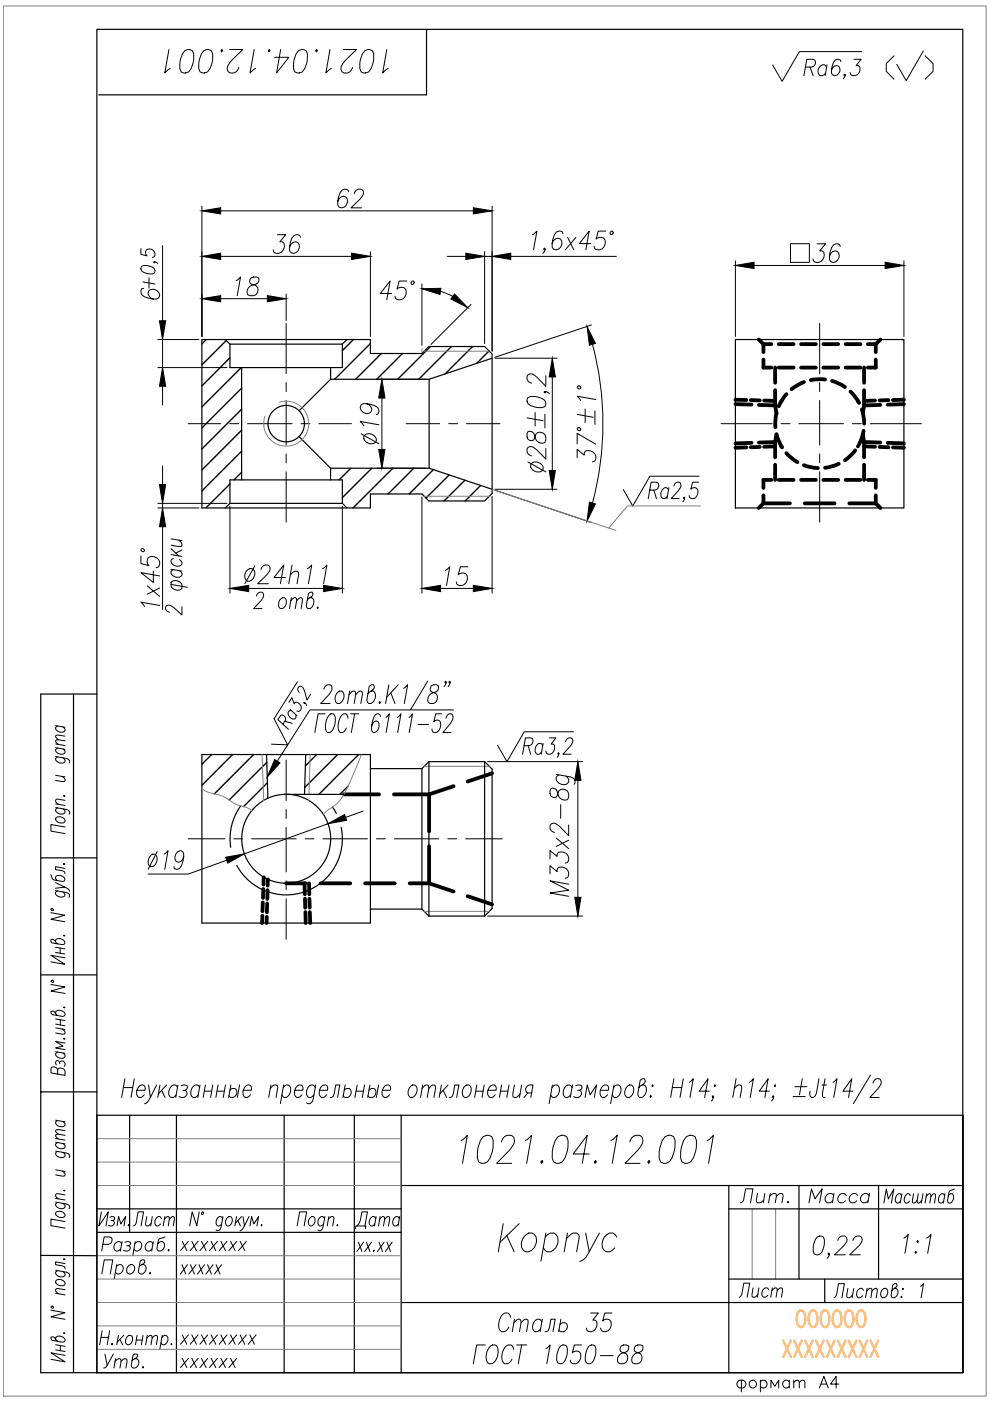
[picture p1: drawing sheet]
<svg xmlns="http://www.w3.org/2000/svg" width="210mm" height="297mm" viewBox="0 0 210 297" stroke-linecap="round" stroke-linejoin="round" font-family="sans-serif">
<defs><g id="words">
<text font-size="12.3" x="104.4" y="268.5">Корпус</text>
<text font-size="10.1" x="96.7" y="248">1021.04.12.001</text>
<g font-size="8.8">
<text x="33.9" y="16.6">1021.04.12.001</text>
<text x="186.6" y="18">( )</text>
</g>
<g font-size="7.5">
<text x="104.4" y="283.6">Сталь 35</text>
<text x="99.1" y="290.3">ГОСТ 1050-88</text>
</g>
<g font-size="7.1">
<text x="52.6" y="130.2">2 отв.</text>
<text x="74.1" y="261.8">Дата</text>
</g>
<text font-size="7.1" fill="#ffbf7f" x="167.6" y="282.6">OOOOOO</text>
<g font-size="6.6">
<text x="186.3" y="256.5">Масштаб</text>
<text x="20.8" y="291.4">Утв.</text>
<text x="154.9" y="296.3">формат А4</text>
</g>
<g font-size="6.2">
<text x="155.9" y="256.1">Лит.</text>
<text x="170.4" y="256.1">Масса</text>
<text x="27.2" y="261.1">Лист</text>
<text x="155.6" y="276.2">Лист</text>
<text x="175.7" y="276.2">Листов: 1</text>
</g>
<text font-size="5.3" x="74.4" y="266.7">xx.xx</text>
<g font-size="4.9">
<text x="37" y="266.3">xxxxxxx</text>
<text x="37" y="271.3">xxxxx</text>
<text x="37" y="286.1">xxxxxxxx</text>
<text x="37" y="291">xxxxxx</text>
</g>
</g></defs>
<!-- layer: Hatch -->
<g fill="none" stroke="#000" stroke-width=".3">
<path d="M43.7 72l-.9 .9M48 72.2l-5.2 5.2M48.8 75.9l-6 5.9M51.1 77.9l-8.3 8.4M74.9 72l-2.3 2.3M78.5 72.8l-7.5 7.6M80.9 75l-5.5 5.4M85.3 75l-5.4 5.4M91.3 73.5l-7 6.9M95.7 73.5l-6.9 6.9M100.2 73.5l-5.8 5.8M103.7 74.4l-2.6 2.6"/>
<path d="M51.2 82.3l-8.4 8.4M51.2 86.8l-8.4 8.4M51.2 91.2l-8.4 8.5M51.2 95.7l-8.4 8.4M74.4 99.3l-2.5 2.4M78.8 99.3l-6.2 6.2M83.3 99.3l-8.4 8.4M87.7 99.3l-5.4 5.4M91.9 99.6l-5.2 5.1M48.8 102.6l-5.1 5.1M51.2 100.1l-1.6 1.6M95.2 100.7l-4.9 4.9"/>
<path d="M98.6 101.8l-4.4 4.4M101.9 102.9l-3.3 3.3M44.9 160l-2.1 2M49.3 160l-6.5 6.5M53.8 160l-8.3 8.3M67.1 160l-2.3 2.4M71.6 160l-7 7M76 160l-8.4 8.4M56.6 161.6l-8 8M56.7 166l-5 5M73.8 166.7l-1.7 1.7"/>
</g>
<!-- layer: 0 -->
<g fill="none" stroke="#000" stroke-width=".25">
<path d="M20.5 6.2h183.6v284.8h-183.6zM90.4 6.2v13.9h-69.4M42.8 72h35.7v3h11l1.4-1.5h11.9l1.5 1.6v29.5l-1.5 1.6h-11.9l-1.4-1.5h-11v3h-35.7zM47.8 72l1 1M48.8 73v4.9h23.8v-4.9M51.2 77.9v23.8M70.1 77.9v2.5M73.6 72l-1 1h-23.8M104.3 75.9l-13.3 4.5v18.9l13.3 4.4M155.9 72h35.8v35.7h-35.8zM63.4 92.6l6.7 6.7M70.1 80.4h20.9"/>
<path d="M70.1 99.3h20.9M70.1 99.3v2.4M70.1 80.4l-6.7 6.7M48.8 106.7l-1 1M48.8 106.7v-5h23.8v5M48.8 106.7h23.8M72.6 106.7l1 1M15.6 147.2v143.8M20.5 147.2h-11.9v143.8h195.5M42.8 160h35.7v35.7h-35.7zM56.5 160l.3 9.2M64.8 160l-.2 8.4"/>
<path d="M51.1 170.8a11.9 11.9 0 0 0-2.2 8.8M60.7 168.4h12.2M70.5 171.1l.8 1.3M72.3 175.4a11.9 11.9 0 0 1-7.5 13.6 11.9 11.9 0 0 1-14.6-5.5M78.5 163h11M89.5 163v29.7M90.9 161.5h11.9l1.5 1.6v29.5l-1.5 1.6M90.9 161.5l-1.4 1.5M90.9 161.5v32.7M102.8 161.5v32.7M8.6 181.9h11.9M78.5 192.7h11"/>
<path d="M89.5 192.7l1.4 1.5M90.9 194.2h11.9M8.6 206.7h11.9M8.6 231.5h.1M8.6 231.5h11.9M27.5 236.5v24.8M37.4 236.5v54.5M60.2 236.5v54.5M75.1 236.5v54.5M85.1 236.5v54.5M204.1 236.5h-183.6v54.5M20.5 256.3h64.6"/>
<path d="M85.1 251.4h119M154.5 251.4v39.6M154.5 256.3h49.6M169.4 251.4v19.8M186.3 251.4v19.8M8.6 266.2h11.9M20.5 261.3h64.6M85.1 276.2h119M154.5 271.2h49.6M204.1 291v-54.5v54.5"/>
<circle cx="60.7" cy="89.8" r="3.9"/>
<circle cx="60.7" cy="177.8" r="9.4"/>
</g>
<!-- layer: Ax -->
<g fill="none" stroke="#000" stroke-width=".21">
<path d="M60.7 68.6v10.6M173.8 68.6v10.6M39.9 89.8h6.9M48.7 89.8h1.9M52.5 89.8h9.4M60.7 81.1v1.9M60.7 84.9v9.5M60.7 96.2v1.9M63.8 89.8h1.9M67.6 89.8h6.9M86.1 89.8h7.1M95.1 89.8h1.9"/>
<path d="M98.9 89.8h7.1M152.9 89.8h10.8M165.6 89.8h1.9M169.4 89.8h9.4M173.8 81.1v1.9M173.8 84.9v9.5M173.8 96.2v1.9M180.7 89.8h1.9M184.5 89.8h10.9M60.7 100v10.7M173.8 100v10.7M39.9 177.8h7.8"/>
<path d="M49.6 177.8h1.9M53.3 177.8h9.5M60.7 161.1v8.6M60.7 171.6v1.9M60.7 175.4v9.5M64.7 177.8h1.9M68.5 177.8h9.4M79.8 177.8h1.9M83.6 177.8h9.5M94.9 177.8h1.9M98.7 177.8h7.8M60.7 186.8v1.8"/>
<path d="M60.7 190.5v8.6"/>
</g>
<!-- layer: Slim -->
<g fill="none" stroke="#808080" stroke-width=".21">
<path d="M.7 1.3h208.4v294.7h-208.4zM89.5 73.9v.7M89.9 74.5h13.8M59.3 85.3a4.8 4.8 0 0 1 6.1 4.1 4.8 4.8 0 0 1-5.3 5.2 4.8 4.8 0 0 1-3.9-6.3M89.9 105.2h13.8M104.3 103.7l26.3 8.8M148.5 107.3h-15.5l-3.9 4.7M55.6 160l.3 9.7M65.8 160l-.3 8.4M76.6 160l-2.2 5.3a12.6 12.6 0 0 1-3.2 5.3l-2.7 2M42.8 167.2l1.2 .7a11.4 11.4 0 0 1 5.7 2.4l.3 .2a7.3 7.3 0 0 1 3.3 1.4M55.9 169.7h.1"/>
<path d="M65.5 169.7h.1M89.9 162.5h13.8M89.9 193.2h13.8M20.5 246.4h64.6M20.5 241.4h64.6M20.5 251.4h64.6M159.5 256.3v14.9M164.5 256.3v14.9M20.5 271.2h64.6M20.5 266.2h64.6M20.5 276.2h64.6M20.5 286.1h64.6"/>
<path d="M20.5 281.1h64.6"/>
</g>
<!-- layer: Dim -->
<g fill="none" stroke="#000" stroke-width=".21">
<path d="M29.9 52.7v1.2l1.3 .4a.83 .83 0 0 1-.2-1.1 .83 .83 0 0 1 1-.4 .99 .99 0 0 1 .6 1.7l-.3 .1M30 56.5a2.67 2.67 0 0 1 2.7 .4l.2 .4-.2 .6a2.77 2.77 0 0 1-2.7-.5l-.1-.4zM30.3 59.8l2.6 .4M31.6 58.9v2.2M32.7 55.5l.2 .1-.2 .1-.1-.1a.66 .66 0 0 1 .8 .3M34.5 52.1v15.9M42.8 43.7v27.7M46.8 54.4h27.8M46.8 44.7h53.6M50.1 59.5l.9-.8-.7 4M53.2 58.9a.79 .79 0 0 0 .1 1.3 1.27 1.27 0 0 1 1.3 .8 1.27 1.27 0 0 1-.4 1.5 1.35 1.35 0 0 1-1.7-.2 1.45 1.45 0 0 1 1.1-1.9l.7-.2a.96 .96 0 0 0 .5-1.3l-.4-.2zM58.8 49.8h1.8l-1.3 1.5h.5l.3 .2a1.5 1.5 0 0 1-.2 1.7 1.5 1.5 0 0 1-1.8 .3l-.2-.5"/>
<path d="M63.7 50.3l-.1-.3-.5-.2-.8 .2a4.6 4.6 0 0 0-.9 3.1l.3 .4a1.25 1.25 0 0 0 1.6-.6 1.25 1.25 0 0 0-.6-1.6 1.37 1.37 0 0 0-1.3 1.1M73.9 40.7l-.1-.4-.5-.2-.8 .2a4.3 4.3 0 0 0-.9 3.2l.3 .4a1.26 1.26 0 0 0 1.6-.6 1.26 1.26 0 0 0-.6-1.7 1.37 1.37 0 0 0-1.3 1.2M75.1 41.1a1.08 1.08 0 0 1 .8-.9 1.08 1.08 0 0 1 1.1 .3 1.51 1.51 0 0 1-.6 1.7l-2 1.9h2.3M78.5 53.4v18M86.2 59.6h-1.6l-.4 1.7a1.1 1.1 0 0 1 1.4-.3 1.1 1.1 0 0 1 .5 1.4 1.3 1.3 0 0 1-.9 1.1 1.3 1.3 0 0 1-1.4-.3l-.1-.4M94.8 54.4h4M102.8 53.4v19.5M102.8 54.4h1.5M104.3 43.7v30.7M108.3 54.4h22.4M112.9 49.8l.9-.8-.7 4M115.6 52.8l-.2 .2-.1-.2 .2-.2a.86 .86 0 0 1-.4 1.1"/>
<path d="M119.3 49.6v-.4l-.5-.2-.8 .2a4.6 4.6 0 0 0-.9 3.2l.2 .4a1.26 1.26 0 0 0 1.7-.6 1.26 1.26 0 0 0-.6-1.7 1.37 1.37 0 0 0-1.3 1.1M120.3 50.3l1.4 2.7M122.1 50.3l-2.2 2.7M125.3 51.6h-2.5l2.1-2.6-.7 4M128.4 49h-1.6l-.4 1.7a1.11 1.11 0 0 1 1.4-.3 1.11 1.11 0 0 1 .5 1.4 1.32 1.32 0 0 1-2.2 .8l-.2-.4M155.9 55.3v16.1M159.9 56.3h27.8M167.6 51.7h4v3.9h-4zM173.3 51.7h1.7l-1.2 1.5h.5l.3 .2a1.44 1.44 0 0 1-.3 1.8 1.44 1.44 0 0 1-1.8 .1l-.1-.4M178.1 52.3l-.1-.4-.7-.2a2.54 2.54 0 0 0-1.4 2.6v.8l.2 .4a1.25 1.25 0 0 0 1.7-.7 1.25 1.25 0 0 0-.6-1.6 1.34 1.34 0 0 0-1.3 1.1M191.7 55.3v16.1M30.4 61.1l-.3 .1-.2 .5 .2 .8a4.7 4.7 0 0 0 3.2 .9l.4-.3a1.32 1.32 0 0 0-.5-1.5 1.32 1.32 0 0 0-1.6 0 1.15 1.15 0 0 0 .9 1.8"/>
<path d="M33.5 72h8.7M33.5 77.9h14.6M34.5 72v5.9M46.8 63.3h9.9M60.7 62.3v5.6M83 62.2h-2.4l2.1-2.6-.7 4M89.5 60.2v13M93.4 61.8l2.6 1M99.9 64.5l-8.5 8.5M105 75.9h13.1M115.7 79.7v2.2l-1.9-1.9a1.4 1.4 0 0 0-1.9-.5l-.2 .3a1.18 1.18 0 0 0 1 1.4M117.1 79.9v19.9"/>
<path d="M125.4 68.9l-20.5 6.9M125.6 73a65 65 0 0 1 0 33.6M34.5 81.9v4M34.5 98.8v3.9M76.6 92l3.7 2.1M77.3 92.3a1.54 1.54 0 0 1 1.6-.2 1.54 1.54 0 0 1 .9 1.4 1.47 1.47 0 0 1-1.7 .5 1.47 1.47 0 0 1-1-1.5zM77.7 85.6a1.22 1.22 0 0 1 .9 1.8 1.32 1.32 0 0 1-1.6 0 1.32 1.32 0 0 1-.4-1.5 3.2 3.2 0 0 1 3 .2l.5 .4 .2 .5-.2 .8-.3 .1M80 80.4h10.4M80 99.3h10.4M80.3 90.1l-3.9-.7 .7 .9M81 84.4v10.9M111.7 88.6l3.5 .6"/>
<path d="M111.9 91.5a1.19 1.19 0 0 0 .8 1.9l.4-.1 .2-.3a1.25 1.25 0 0 1 1.7-1.3 1.31 1.31 0 0 1 .3 2.2 1.42 1.42 0 0 1-1.8-1.1l-.2-.7a.99 .99 0 0 0-1.4-.6zM111.9 84.3a3.6 3.6 0 0 1 3.6 .6l.2 .5-.2 .8a3.6 3.6 0 0 1-3.6-.6l-.2-.5zM111.9 98l3.8 2.1M112.7 98.3a1.54 1.54 0 0 1 1.6-.2 1.54 1.54 0 0 1 .9 1.4 1.48 1.48 0 0 1-1.7 .5 1.48 1.48 0 0 1-1-1.5zM113.5 87.5v2.8M115.5 83l.2 .2-.2 .1-.2-.2a.88 .88 0 0 1 1.2 .4M115.5 87.8v2.9M115.7 95.1v2.2l-1.9-1.9a1.43 1.43 0 0 0-1.9-.5l-.2 .3a1.18 1.18 0 0 0 1 1.4M122.4 97v-1.7l1.5 1.2v-.5l.2-.3a1.5 1.5 0 0 1 1.7 .2 1.5 1.5 0 0 1 .3 1.8l-.5 .2M122.4 94.1v-2.2l3.9 2.3M122.4 87.9l3.4 .6M124.1 86.7v2.9"/>
<path d="M126.1 87.1v2.9M126.3 84.7l-3.9-.7 .7 .9M29.9 117.9v1.6l1.7 .4a1.1 1.1 0 0 1-.3-1.4 1.1 1.1 0 0 1 1.4-.5 1.3 1.3 0 0 1 1.1 .9 1.3 1.3 0 0 1-.3 1.4l-.4 .1M33.5 106.7h14.6M33.5 107.7h8.7M34.5 106.7v1M34.5 111.7v17.5M48.8 107.3v18.5M54 120l-2.1 3.8M61.9 119.8l-.7 4M72.6 107.3v18.5M89.5 105.3v20.5"/>
<path d="M104.3 105.2v20.6M104.9 103.9l20.5 6.9M105 103.7h13.1M31.2 124.2l2.7 2.2M32.5 121.1v2.4l-2.6-2.1 4 .7M33.9 128.4l-4-.7 .7 .9M33.9 124.7l-2.7 1.3M52.2 121.1a.98 .98 0 0 1 .9-.5 .98 .98 0 0 1 .9 .5 1.58 1.58 0 0 1-1.5 2.1 1.34 1.34 0 0 1-.3-2.1zM52.7 124.8h15.9M55.3 120.8a1.06 1.06 0 0 1 .8-1 1.06 1.06 0 0 1 1.1 .4 1.53 1.53 0 0 1-.6 1.7l-2 1.9h2.3M60.5 122.4h-2.4l2.1-2.6-.8 4M61.6 121.9l.9-.8h.5l.3 .2v.6l-.3 1.9"/>
<path d="M65.2 120.6l.9-.8-.7 4M68.4 120.6l.9-.8-.7 4M93.4 124.8h7M94.4 120.9l1-.7-.7 3.9M99.2 120.2h-1.6l-.4 1.7a1.1 1.1 0 0 1 1.4-.3 1.1 1.1 0 0 1 .4 1.4 1.3 1.3 0 0 1-.8 1.1 1.3 1.3 0 0 1-1.4-.3l-.1-.4M68.7 146.1v-.2a.97 .97 0 0 1 1.5-.5 1.08 1.08 0 0 1-.1 1.3l-2.1 2.5h2M68.9 151.3h-1.5l-.7 4M69.9 151.5l.3-.2h.4a2.79 2.79 0 0 1-.1 3.4l-.6 .6h-.4a2.79 2.79 0 0 1 .1-3.4zM71.7 146.7l.7-.2a1.53 1.53 0 0 1 .5 1.6 1.53 1.53 0 0 1-1.3 1.1 1.59 1.59 0 0 1 .1-2.5zM73.8 152.3l-.2-.8-.3-.2a1.63 1.63 0 0 0-1.5 1.6 2.36 2.36 0 0 0 .4 2.4 1.18 1.18 0 0 0 1.2-.9M74 147.3l.9-.8 .5 .2v.6l-.3 1.9M74.1 146.5l-.4 2.7"/>
<path d="M74.3 151.3h1.8M75.2 151.3l-.7 4M75.4 147.3l.9-.8 .5 .2v.6l-.3 1.9M78.7 146.5h.4a1.53 1.53 0 0 1 .4 1.6 1.53 1.53 0 0 1-1.3 1.1l-.2-.2-.2-.6 .5-2.8 .5-.4h.4l.1 .2a1.15 1.15 0 0 1-.9 1.3l-.4 .4M80.5 148.8l.2 .2-.2 .2-.1-.2zM80.6 151.9v-.4l-.4-.2-.6 .2a4.7 4.7 0 0 0-.7 3.6l.4 .2a1.51 1.51 0 0 0 .9-2.3l-.4-.1a1.13 1.13 0 0 0-1 1.1M81.8 152.1l.8-.8-.7 4M82.5 145.2l-.7 4M82.9 146.9l.8 2.3M84.3 152.1l.7-.8-.7 4M84.4 145.2l-2.4 2.6M85.6 145.9l.8-.7-.7 4"/>
<path d="M86.7 152.1l.8-.8-.7 4M88.7 153.6h2.2M90.7 144.4l-3.7 6.1M91.5 145.4a.86 .86 0 0 0 .1 1.3 1.2 1.2 0 0 1 1.1 1.6 1.2 1.2 0 0 1-2 .5 1.67 1.67 0 0 1 1.7-2.1 1.02 1.02 0 0 0 .5-1.3l-.4-.2zM93.6 151.3h-1.2l-.4 1.7a.8 .8 0 0 1 .8-.3 .8 .8 0 0 1 .6 .5 1.59 1.59 0 0 1-1.3 2.1l-.4-.2-.1-.5M94.6 152.3v-.2a.83 .83 0 0 1 1.3-.6 1.54 1.54 0 0 1-.4 1.9l-1.6 1.9h1.7M94.6 144.6l-.2 .2-.1-.2 .2-.2a.95 .95 0 0 1-.3 1.2M95.4 144.6l-.1 .2-.1-.2 .1-.2a.95 .95 0 0 1-.3 1.2M96.2 150.5h-30.5l-6.9 10.9M69.5 174.6l-17.7 6.4M77 172l-3.7 1.3M103.4 161.5h20.1"/>
<path d="M116.8 167.2a1.2 1.2 0 0 0 .7 1.9l.4-.1 .2-.3a1.26 1.26 0 0 1 .8-1.3 1.26 1.26 0 0 1 1.5 .4 1.32 1.32 0 0 1-.2 1.8 1.49 1.49 0 0 1-1.9-1.2l-.2-.7a.98 .98 0 0 0-1.3-.5zM117.9 164.2l3.1 .5a1.1 1.1 0 0 1 .9 1.3l-.2 .3M117.9 177.7l2.7 2.2M118.5 164.3a.83 .83 0 0 0-.4 1.4 1.48 1.48 0 0 0 2.5 .1v-.5l-.6-.8M118.9 170.6v2.9M120.6 174.9v2.3l-1.9-2a1.38 1.38 0 0 0-1.9-.4l-.2 .2a1.18 1.18 0 0 0 .9 1.5M120.6 178.1l-2.7 1.4M122.5 165.4v24.8M32.1 181.3l.3-.2h.4a1.54 1.54 0 0 1 .4 1.6 1.54 1.54 0 0 1-1.3 1 1.59 1.59 0 0 1 .2-2.4zM33.3 180.6l-1.9 3.7M34.8 181.1l.8-.7-.7 3.9M39 181.7a1.09 1.09 0 0 1-1.6 .9 1.45 1.45 0 0 1 .9-2.2l.4 .2a3.5 3.5 0 0 1-.6 3.5l-.8 .2-.4-.2v-.4"/>
<path d="M48.1 182.4l-8.2 2.9h-8.5M103.4 194.2h20.1M116.6 185.3v-1.7l1.5 1.2v-.5l.2-.3a1.45 1.45 0 0 1 1.8 .3 1.45 1.45 0 0 1 .1 1.8l-.4 .1M116.6 182.1v-1.8l1.5 1.3v-.5l.2-.3a1.44 1.44 0 0 1 1.8 .3 1.44 1.44 0 0 1 .1 1.8l-.4 .1M120.6 187.5l-4-.7 4 1.9-4 .6 4 .7"/>
<circle cx="87.4" cy="60" r=".35"/>
<circle cx="129.7" cy="49.4" r=".35"/>
<circle cx="122.8" cy="91" r=".35"/>
<circle cx="122.8" cy="82.2" r=".35"/>
<circle cx="30.3" cy="116.7" r=".35"/>
</g>
<g fill="#000" stroke="#000" stroke-width=".21">
<path d="M42.8 44.7l4-.7v1.4zM42.8 54.4l4-.7v1.3zM74.6 53.7l3.9 .7-3.9 .6zM98.8 53.7l4 .7-4 .6zM100.4 44l3.9 .7-3.9 .7zM104.3 54.4l4-.7v1.3zM155.9 56.3l4-.7v1.3zM187.7 55.6l4 .7-4 .6zM33.8 68h1.3l-.6 4zM42.8 63.3l4-.6v1.3zM56.7 62.7l4 .6-4 .7zM89.5 61.2l4-.1-.2 1.3z"/>
<path d="M96.4 62.3l2.8 2.9-3.6-1.8zM117.1 75.9l.7 4h-1.4zM124.5 69.2l1.7 3.6-1.2 .4zM34.5 77.9l.6 4h-1.3zM81 80.4l.6 4h-1.3zM80.3 95.3h1.3l-.6 4zM116.4 99.8h1.4l-.7 3.9zM33.8 102.7h1.3l-.6 4zM34.5 107.7l.6 4h-1.3zM125 106.5l1.2 .3-1.7 3.7zM48.8 124.8l3.9-.7v1.3zM68.6 124.1l4 .7-4 .6z"/>
<path d="M89.5 124.8l3.9-.7v1.3zM100.4 124.1l3.9 .7-3.9 .6zM58.2 161l1.2 .8-2.7 2.9zM69.5 174.6l3.6-1.9 .4 1.2zM122.5 161.5l.7 3.9h-1.3zM47.8 181.8l4-.8-3.5 2zM121.9 190.2h1.3l-.7 4z"/>
</g>
<!-- layer: Text -->
<g fill="none" stroke="#000" stroke-width=".21">
<path d="M170.8 14.2h1.2a.85 .85 0 0 0 .9-.7 .85 .85 0 0 0-.6-.9h-1.2l-.7 3.4M171.8 14.2l.6 1.8M175.3 14.2a.82 .82 0 0 0-.8-.5 .82 .82 0 0 0-.8 .5 1.02 1.02 0 0 0-.3 1.2 1.02 1.02 0 0 0 1 .6l.6-.4M175.4 13.7l-.5 2.3M178.3 13.1l-.1-.4-.4-.1-.7 .1a4.1 4.1 0 0 0-.8 2.9l.2 .3a1.15 1.15 0 0 0 1.4-.4 1.15 1.15 0 0 0-.1-1.4 1.02 1.02 0 0 0-1.5 .8M179.2 15.9l-.2 .1-.1-.1 .2-.2a.72 .72 0 0 1-.3 1M181 12.6h1.6l-1.1 1.3 .7 .2a1.26 1.26 0 0 1-.2 1.6 1.26 1.26 0 0 1-1.7 0v-.3M182.7 10.9h-13.2l-3.7 6.4-2-3.5M36.3 117.6l2.3 .4M36.3 116.3l1.6 1.6M36.3 114.2l2.3 .4M36.8 118.4l-.5 .4a1.33 1.33 0 0 0 .9 1.2 1.33 1.33 0 0 0 1.4-.4v-.4l-.5-.6"/>
<path d="M37.9 114.5l.7 .8-.2 .5-2.1-.2M38.6 116.6l-1.4 .7M137.8 103.9h1.1a.89 .89 0 0 0 .7-.7 .89 .89 0 0 0-.4-1h-1.1l-.7 3.5M138.6 103.9l.6 1.8M141.7 103.9l-.4-.5a1.34 1.34 0 0 0-1.1 .9 1.34 1.34 0 0 0 .4 1.4l.6-.1 .3-.4M141.8 103.4l-.4 2.3M142.9 103.1v-.2a.86 .86 0 0 1 1.3-.5 1.25 1.25 0 0 1-.4 1.7l-1.5 1.6h1.7M145.2 105.6l-.2 .1-.1-.1 .2-.2a.88 .88 0 0 1-.3 1M148.1 102.2h-1.2l-.4 1.5a.84 .84 0 0 1 1.4 .2 1.27 1.27 0 0 1-.2 1.4 1.27 1.27 0 0 1-1.4 .3l-.2-.5M148.2 101h-10.4l-3.6 6.3-2-3.5M36.3 123.9l3.4 .6M36.3 120.7l2.3 .4"/>
<path d="M36.4 123.3a1.31 1.31 0 0 1 1.6 0 1.31 1.31 0 0 1 .4 1.6 1.31 1.31 0 0 1-1.6 0 1.31 1.31 0 0 1-.4-1.6zM36.8 120.8l-.5 .4a1.33 1.33 0 0 0 .9 1.1 1.33 1.33 0 0 0 1.4-.3v-.4l-.5-.6M38.6 128.7v1.7l-1.7-1.5a1.4 1.4 0 0 0-1.6-.5l-.2 .3a.93 .93 0 0 0 .8 1.1M11.8 158.5l2 .4M11.8 157.7l2 .4M11.8 153.9l2 .3M12.2 158.6l-.4 .3a1.18 1.18 0 0 0 2 .7v-.3l-.4-.5M12.2 153.9l-.4 .4a1.18 1.18 0 0 0 2 .6v-.3l-.4-.5M13.8 157.1l-1.9-.2-.1 .3 .6 .6M13.8 156.1l-1.9-.2-.1 .3 .6 .6M60 153.5l.5-.8a.76 .76 0 0 0-.2-.8 .76 .76 0 0 0-.9-.1l-.5 .8 2.3 2M60.4 152.9l1.5 .5"/>
<path d="M61.3 148.9l.6-1 .5 1.3 .2-.3a1.05 1.05 0 0 1 1.1 .7 1.05 1.05 0 0 1-.3 1.2l-.4-.1M61.5 150.4l1.5 1.3M61.8 150.7h-.5a1.15 1.15 0 0 0 .1 1.3 1.15 1.15 0 0 0 1.2 .4l.1-.3v-.7M63.1 144.6l-5 7.8 2.9 5.5-3.4-.1M63.4 146.8a.66 .66 0 0 1-.2-.9 .66 .66 0 0 1 .8-.3l.6 1 .5 1.8 .8-1.2M64.6 148.9v.2h-.1l-.1-.2a.66 .66 0 0 1 .6 .7M111.1 158.1h1.1a.88 .88 0 0 0 .8-.7 .88 .88 0 0 0-.5-1h-1.1l-.6 3.5M112 158.1l.5 1.8M115.1 158.1l-.4-.5a1.33 1.33 0 0 0-1.2 .9 1.33 1.33 0 0 0 .4 1.4h.4l.5-.5M115.2 157.6l-.4 2.3M116.5 156.4h1.3l-.9 1.4h.3a1.23 1.23 0 0 1 .2 1.5 1.23 1.23 0 0 1-1.5 .4l-.2-.4M118.5 159.7l-.2 .2v-.2l.1-.1a.81 .81 0 0 1-.3 1"/>
<path d="M119.9 157.3l.1-.2a.86 .86 0 0 1 1.3-.5 .89 .89 0 0 1-.1 1.2l-1.9 2.1h1.8M121.6 155.2h-10.4l-3.7 6.3-2-3.5M11.8 171.2l2.7 .6a.5 .5 0 0 1 .1 .8M11.8 160.4l2.7 .6a.5 .5 0 0 1 .1 .8M11.8 170.4l2 .4M11.8 164.4l2 .3M11.9 173.3a1.22 1.22 0 0 1 1.9 .9 1.18 1.18 0 0 1-2-.7zM12.2 171.3l-.4 .3a1.18 1.18 0 0 0 2 .7v-.3l-.4-.5M12.2 160.5l-.4 .3a1.18 1.18 0 0 0 2 .7v-.3l-.4-.5M13.2 164.6l.6 .6-.2 .5-1.8-.2M13.5 168.7l.3 .1zM13.8 175.3l-3-.5v1.4l3 .5"/>
<path d="M13.8 169.7l-1.9-.2-.1 .4 .6 .6M10.8 193.5l2.9 .5-2.9 .9 2.9 .5M10.8 185.5a1.33 1.33 0 0 0 .7 1.1l1.7 .3 .4-.1 .1-.2a1.17 1.17 0 0 0-1.9-.7v.3l.4 .5M10.9 192.7h.4v.3h-.4zM11.8 199.6v-.3a1.17 1.17 0 0 1 1.9 .7l-.1 .2-.4 .1-2.1-.4-.3-.3 .1-.4a.84 .84 0 0 1 1 .7l.3 .2M11.8 188.8l2.7 .6a.52 .52 0 0 1 .1 .8M11.8 187.1l1.9 1-1.9 .2M12.2 188.9a.5 .5 0 0 0-.4 .3 .5 .5 0 0 0 .1 .5 1.26 1.26 0 0 0 1.8 .2v-.3l-.4-.5M13.5 198.4l.1-.1 .1 .1zM13.5 183.2l.1-.1 .1 .1zM13.7 188.1a1.13 1.13 0 0 1 1 .9M13.7 184.1l-1.9-.3v.6l1.8 .4 .1 .4"/>
<path d="M10.8 208.7l3 .6-3 .8 3 .5M10.9 207.9h.4v.3h-.4zM11.8 200.8l1.9 .4M11.8 201.9l1.9 .4M11.8 214.9v-.4a1.18 1.18 0 0 1 2 .7l-.6 .3-2.1-.4-.3-.3v-.3l.2-.1a.88 .88 0 0 1 .9 .7l.3 .2M11.8 217.9l2 .4M11.8 216l2 .4M11.8 217.1l2 .4M12.7 201v1.1M12.8 216.2v1.1M13.2 218.2l.6 .6-.2 .4-1.8-.2M13.5 213.6h.3l-.2 .1z"/>
<path d="M13.7 203.1l-2.9-.6 2.9 1.9-2.9-.5M11.8 237.5l2 .3M11.8 223l2 .3M12.2 237.6l-.4 .3a1.18 1.18 0 0 0 2 .6v-.2l-.4-.5M12.2 226.8a.78 .78 0 0 0-.6-.6 .78 .78 0 0 0-.8 .4v.9l3 .5v-.9a.87 .87 0 0 0-.7-.6 .87 .87 0 0 0-.9 .3v.9M12.2 223.1l-.4 .3a1.18 1.18 0 0 0 2 .6v-.3l-.4-.4M12.6 225.2a.61 .61 0 0 1 .7-.3 .61 .61 0 0 1 .5 .5l-.2 .7M12.6 225.5l-.1-.5-.6-.1-.1 .3 .1 .6M13.5 220.2l.3 .1h-.2zM13.8 239.7l-1.9-.2-.1 .4 .6 .6M13.8 221.1l-2-.3 1.6 1-1.6 .4 2 .3M26.1 230.6h2"/>
<path d="M26.5 228.7l-.7 4M28.5 228.7l-.7 4M29 231.2h1.7a.74 .74 0 0 0-.1-1 .74 .74 0 0 0-1 0 1.62 1.62 0 0 0-.1 2.5h.4l.7-.6M31.5 230l.4 2.7 1.3-2.7M31.9 232.7a1.63 1.63 0 0 1-1.2 1.3M33.9 230l-.4 2.7M34.3 231.2l.7 1.5M35.3 230l-1.7 1.9M37.6 230.6l-.4-.6a1.53 1.53 0 0 0-1.3 1.1 1.53 1.53 0 0 0 .4 1.6h.4l.7-.6M37.7 230l-.4 2.7M38.4 230.2l.5-.2 .8 .2 .1 .4-.3 .4-.7 .2M39.2 231.2a.81 .81 0 0 1 .5 .8 .81 .81 0 0 1-.7 .7h-.6l-.4-.2"/>
<path d="M42.3 230.6l-.4-.6a1.53 1.53 0 0 0-1.4 1.1 1.53 1.53 0 0 0 .5 1.6h.4l.6-.6M42.4 230l-.5 2.7M43.3 231.4h1.6M43.5 230l-.4 2.7M45.1 230l-.5 2.7M46 231.4h1.6M46.2 230l-.4 2.7M47.8 230l-.5 2.7M48.7 231.2a.81 .81 0 0 1 1.1-.4 .81 .81 0 0 1 .4 1.1 .89 .89 0 0 1-.7 .8 .89 .89 0 0 1-1-.4M48.9 230l-.4 2.7M50.8 230l-.5 2.7M51.6 231.2h1.7a.73 .73 0 0 0-.2-1 .73 .73 0 0 0-.9 0 1.62 1.62 0 0 0-.2 2.5h.4l.7-.6"/>
<path d="M57.3 230.8l.9-.8 .6 .2 .1 .4-.4 2.1M57.4 230l-.4 2.7M60 230.6l.7-.6h.4a1.53 1.53 0 0 1 .4 1.7 1.53 1.53 0 0 1-1.3 1l-.4-.6M60.1 230l-.7 4M62.5 231.2h1.7a.73 .73 0 0 0-.1-1 .73 .73 0 0 0-1 0 1.62 1.62 0 0 0-.2 2.5h.5l.6-.6M66.9 230.6a.75 .75 0 0 0-1.3-.4 1.62 1.62 0 0 0-.1 2.5h.4l.7-.6M66.9 230l-.5 3-.2 .6a.76 .76 0 0 1-1.2 .2M67.7 231.2h1.7a.73 .73 0 0 0-.1-1 .73 .73 0 0 0-1 0 1.62 1.62 0 0 0-.1 2.5h.4l.7-.6M70 232.7l.6-.2 .6-2.5h.8l-.4 2.7M73 231.2a.81 .81 0 0 1 1.1-.4 .81 .81 0 0 1 .3 1.1 .98 .98 0 0 1-1.5 .6l-.1-.2M73.2 230l-.5 2.7M75.5 231.4h1.6"/>
<path d="M75.7 230l-.4 2.7M77.3 230l-.5 2.7M78.2 231.2a.81 .81 0 0 1 1.1-.4 .81 .81 0 0 1 .4 1.1 .98 .98 0 0 1-1.6 .6l-.1-.2M78.4 230l-.4 2.7M80.3 230l-.5 2.7M81.1 231.2h1.7a.74 .74 0 0 0-.2-1 .74 .74 0 0 0-1 0 1.62 1.62 0 0 0-.1 2.5h.4l.7-.6M87.2 230.2l.7-.2a1.54 1.54 0 0 1 .4 1.7 1.54 1.54 0 0 1-1.3 1 1.62 1.62 0 0 1 .2-2.5zM89.5 230.8l.8-.8 .6 .2v.6l-.3 1.9M89.6 230l-.4 2.7M90.9 230.8l.8-.8 .6 .2v.6l-.3 1.9M93.6 230l-.5 2.7M94 231.2l.7 1.5"/>
<path d="M95 230l-1.7 1.9M95.3 232.7l.5-.2 .3-.6 .3-1.9h.9l-.5 2.7M98.7 230.2l.7-.2a1.53 1.53 0 0 1 .4 1.7 1.53 1.53 0 0 1-1.3 1 1.62 1.62 0 0 1 .2-2.5zM100.9 231.4h1.5M101.1 230l-.5 2.7M102.7 230l-.5 2.7M103.5 231.2h1.7a.73 .73 0 0 0-.2-1 .73 .73 0 0 0-.9 0 1.6 1.6 0 0 0-.2 2.5h.4l.7-.6M106.1 231.4h1.6M106.3 230l-.4 2.7M107.9 230l-.5 2.7M109.1 230l-.4 1.9 .1 .6 .2 .2h.4l.9-.8M110.6 230l-.5 2.7"/>
<path d="M111.9 231.7l-.8 1M112.7 231.7h-.8a.92 .92 0 0 1-.5-.9 .92 .92 0 0 1 .8-.8h.8l-.4 2.7M117 230.6l.7-.6h.4a1.53 1.53 0 0 1 .4 1.7 1.53 1.53 0 0 1-1.3 1l-.4-.6M117.1 230l-.7 4M121.3 230.6l-.5-.6a1.53 1.53 0 0 0-1.3 1.1 1.53 1.53 0 0 0 .4 1.6h.4l.7-.6M121.4 230l-.5 2.7M122.1 230.2l.4-.2 .8 .2 .1 .4-.2 .4-.7 .2M122.9 231.2a.81 .81 0 0 1 .4 .8 .81 .81 0 0 1-.7 .7h-.5l-.4-.2M124 232.7l.5-2.7 .6 2.1 1.4-2.1-.5 2.7M127.3 231.2h1.7a.73 .73 0 0 0-.1-1 .73 .73 0 0 0-1 0 1.62 1.62 0 0 0-.2 2.5h.5l.6-.6M130.1 230.6l.6-.6h.5a1.53 1.53 0 0 1 .4 1.7 1.53 1.53 0 0 1-1.3 1l-.5-.6M130.2 230l-.7 4"/>
<path d="M133.1 230.2l.8-.2a1.53 1.53 0 0 1 .4 1.7 1.53 1.53 0 0 1-1.3 1 1.58 1.58 0 0 1 .1-2.5zM136.1 230h.5a1.53 1.53 0 0 1 .4 1.7 1.53 1.53 0 0 1-1.3 1l-.3-.2-.2-.6 .5-2.8 .5-.4h.4l.1 .2a1.12 1.12 0 0 1-.9 1.3l-.3 .4M138 232.3l.1 .2-.2 .2-.1-.2zM138.2 230.2l.2-.2 .1 .2-.2 .2zM142.5 230.6h2M142.9 228.7l-.7 4M144.9 228.7l-.7 4M146.1 229.5l.9-.8-.7 4M150.4 231.4h-2.2l1.9-2.7-.7 4M151.3 232.5l-.2 .2-.1-.2 .2-.2a.95 .95 0 0 1-.4 1.1M151.6 230l.1 .2-.2 .2-.1-.2zM155.7 230.8l.8-.8 .7 .2 .1 .6-.4 1.9"/>
<path d="M156.1 228.7l-.7 4M158.9 229.5l.9-.8-.7 4M163.1 231.4h-2.1l1.9-2.7-.7 4M164 232.5l-.1 .2-.1-.2 .1-.2a.95 .95 0 0 1-.3 1.1M164.2 230.2l.1-.2 .2 .2-.2 .2zM168.2 232.5h2.5M168.5 230.4h2.6M170.1 228.7l-.6 3.4M173.6 228.7l-.5 3-.4 .8-.3 .2-.6-.2v-1.1M174.3 230h.9M174.9 228.7l-.5 3.2v.6l.5 .2M176.6 229.5l.9-.8-.7 4"/>
<path d="M180.8 231.4h-2.1l1.9-2.7-.7 4M184.6 227.9l-3.7 6.1M185.1 229.7v-.2a.98 .98 0 0 1 1.6-.6 1.05 1.05 0 0 1-.1 1.3l-2.2 2.5h2M11.8 254.9l2.7 .5a.5 .5 0 0 1 .1 .9M11.8 244.1l2.7 .5a.5 .5 0 0 1 .1 .8M11.8 254.1l2 .3M11.8 248l2 .4M11.8 242.2l2 .3M11.8 241.4l2 .3M11.9 257a1.22 1.22 0 0 1 1.9 .8 1.18 1.18 0 0 1-2-.6zM12.2 255l-.4 .3a1.18 1.18 0 0 0 2 .6v-.3l-.4-.5M12.2 244.1l-.4 .4a1.18 1.18 0 0 0 2 .6v-.3l-.4-.5"/>
<path d="M12.2 242.3l-.4 .3a1.18 1.18 0 0 0 2 .6v-.3l-.4-.5M13.2 248.3l.6 .6-.2 .4-1.8-.2M13.5 252.4h.3l-.2 .1zM13.8 259l-3-.5v1.4l3 .5M13.8 253.3l-1.9-.2-.1 .5 .6 .6M13.8 240.7l-1.9-.2-.1 .4 .6 .6M21.5 256.9l-.5 3 2-3-.5 3M23.3 258.1l.4-.2 .6 .2-.1 .6-.6 .1M23.9 258.8l.3 .3a.73 .73 0 0 1-.3 .8 .73 .73 0 0 1-.9-.1M24.8 259.9l.4-2 .4 1.6 1-1.6-.3 2M42.2 256.9l-.5 3-.9-3-.6 3M42.8 257h.3l.1 .2-.3 .3-.1-.1z"/>
<path d="M47.2 258.4l-.4-.5a1.15 1.15 0 0 0-.9 .8 1.15 1.15 0 0 0 .3 1.2h.3l.5-.4M47.3 257.9l-.6 2.7a.56 .56 0 0 1-.9 .2M48.3 258.1l.6-.2a1.16 1.16 0 0 1 .3 1.2 1.16 1.16 0 0 1-1 .8 1.2 1.2 0 0 1 .1-1.8zM50.2 257.9l-.4 2M50.4 258.8l.6 1.1M51.2 257.9l-1.3 1.5M51.5 257.9l.3 2 1-2M51.8 259.9a1.23 1.23 0 0 1-.9 1M53 259.9l.3-2 .5 1.6 1-1.6-.3 2M55.4 259.8l.1-.1 .1 .1-.2 .1zM63 259.9l.5-3h1.5l-.5 3M65.6 258.4l.5-.5h.3a1.14 1.14 0 0 1 .3 1.3 1.14 1.14 0 0 1-.9 .7 1.06 1.06 0 0 1-.2-1.5z"/>
<path d="M68.8 258.4l-.4-.5a1.15 1.15 0 0 0-.9 .8 1.15 1.15 0 0 0 .3 1.2h.3l.5-.4M68.9 257.9l-.6 2.7a.53 .53 0 0 1-.9 .2M69.6 258.5l.7-.6 .5 .2-.3 1.8M69.7 257.9l-.3 2M71.4 259.8l.2-.1v.1l-.1 .1zM10.8 277.8l3 .5-3 .9 3 .5M10.9 277h.4v.3h-.4zM11.8 269.3l2.7 .6 .3 .4-.2 .4M11.8 274.2l2 .4M11.9 271.4a1.22 1.22 0 0 1 1.9 .9 1.18 1.18 0 0 1-2-.7zM12.2 269.4l-.4 .3a1.18 1.18 0 0 0 2 .7v-.3l-.4-.5M13.5 267h.3l-.2 .1z"/>
<path d="M13.8 273.5l-1.9-.3-.1 .5 .6 .6M13.8 267.9l-2-.4v.6l1.8 .5 .2 .4M21.6 270.1l.5-3h1.8l-.5 3M21.8 263.8h1.2a.81 .81 0 0 0 .7-.7 .81 .81 0 0 0-.5-.8h-1.1l-.5 2.9M24.7 268.5a.8 .8 0 0 1 1-.3 .8 .8 0 0 1 .4 1.1 .86 .86 0 0 1-.7 .8 .86 .86 0 0 1-.9-.4M24.8 268.1l-.6 3M25.8 263.7a.86 .86 0 0 0-1-.4 .86 .86 0 0 0-.6 .8 .79 .79 0 0 0 .3 1.1 .79 .79 0 0 0 1.1-.4M25.9 263.2l-.4 2M26.5 263.4a.77 .77 0 0 1 1.2 .3l-.5 .4h-.3M27.1 268.5a.79 .79 0 0 1 1.1-.3 .79 .79 0 0 1 .3 1.1 .83 .83 0 0 1-.8 .8 .83 .83 0 0 1-.9-.8zM27.2 264.1l.4 .3a.69 .69 0 0 1-.5 .8l-.9-.1M28.6 263.7a.78 .78 0 0 1 .7-.5 .78 .78 0 0 1 .7 .5 1.08 1.08 0 0 1-.2 1.2 1.08 1.08 0 0 1-1.2 .2l-.2-.3"/>
<path d="M28.7 263.2l-.5 3M30.1 268.1a.88 .88 0 0 1 .9 .6 .88 .88 0 0 1-.3 1 .77 .77 0 0 1-1.3 .1l-.1-.3 .4-2.1 .4-.3h.4l.2 .4-.2 .3-1 .7M31.7 270l.1-.2 .1 .2-.1 .1zM32.4 263.7a.86 .86 0 0 0-.9-.4 .86 .86 0 0 0-.7 .8 .78 .78 0 0 0 .4 1.1 .78 .78 0 0 0 1-.4M32.5 263.2l-.3 2M35 262.3l-1 .3-.4 .4-.3 2a1 1 0 0 0 1.4-.1 1 1 0 0 0 0-1.4v-.1a.82 .82 0 0 0-1.2 .3M173.3 262.3l.5-.2 .8 .2a3.6 3.6 0 0 1-.7 3.6l-.5 .1-.8-.1a3.6 3.6 0 0 1 .7-3.6zM175.9 265.9l-.2 .1-.2-.1 .2-.2a.85 .85 0 0 1-.3 1.1M177.6 263a1.06 1.06 0 0 1 .8-.9 1.06 1.06 0 0 1 1.1 .3 1.45 1.45 0 0 1-.6 1.7l-2 1.9h2.3M180.9 263a1.1 1.1 0 0 1 1.7-.7 .97 .97 0 0 1-.1 1.3l-2.3 2.4h2.2M191.6 262.5l1-.8-.7 4M194 265.5l.2-.2 .1 .2-.2 .2z"/>
<path d="M194.6 263.1l.1 .2-.2 .2-.1-.2zM196.5 262.5l.9-.8-.7 4M11.8 283.9v-.3a1.18 1.18 0 0 1 2 .7l-.6 .3-2.1-.4-.3-.4v-.3h.2a.88 .88 0 0 1 .9 .6l.3 .3M11.8 285.1l2 .4M11.8 286.2l2 .4M12.8 285.3v1.1M13.5 282.6l.3 .1-.2 .1zM13.8 287.4l-3-.6 3 1.9-3-.5M21.4 283.5h1.6M21.7 282.1l-.6 3M23.2 282.1l-.5 3M25.1 283.1l-.3 2"/>
<path d="M26.2 283.1l-1.3 1.4M26.8 283.5a.69 .69 0 0 1 1.1-.2 1.19 1.19 0 0 1-.9 1.8 .99 .99 0 0 1-.2-1.6zM29.1 283.1l-.4 2M30.3 283.1l-.3 2M31.1 283.7l.7-.6 .4 .2-.2 1.8M31.2 283.1l-.3 2M32.3 283.7l.6-.6 .5 .2-.2 1.8M34.3 283.5l.6-.4h.3a1.13 1.13 0 0 1 .3 1.3 1.13 1.13 0 0 1-1 .7l-.4-.4M34.4 283.1l-.5 3"/>
</g>
<!-- layer: Hidden -->
<g fill="none" stroke="#000" stroke-width=".8">
<path d="M160.9 72l1 1M161.9 73h1.6M161.9 73v1.7M161.9 76.2v1.7h1.6M164.3 77.9v3.3M165.1 73h3.2M165.1 77.9h3.2M169.8 73h3.2M169.8 77.9h3.2M174.6 73h3.1M174.6 77.9h3.1M179.3 73h3.1"/>
<path d="M179.3 77.9h3.1M183.2 77.9v3.3M184 73h1.7M185.7 73v1.7M185.7 76.2v1.7h-1.7M186.7 72l-1 1M155.9 84.8h2.3M155.9 85.7l3.4 .1M158.2 94.8l-2.3 .1M159.2 84.8l1.9 .1M159.3 93.9l-3.4 .1M160.9 85.9l3.4 .1"/>
<path d="M161.1 94.8h-1.9M162 84.9l2.3 .1M164.3 86a7 7 0 0 1 .1 3.1v1.5M164.3 93.7l.3-1.6 .5 1.4 .7 1.4M164.3 82.7v3.3M164.3 93.7v3.2M164.3 98.5v3.2M164.3 94.6l-2.3 .1M164.3 93.7l-3.4 .1M165.6 94.6h.1M165.6 85h.1M166.7 83.6l-.9 1.2-.7 1.3"/>
<path d="M166.7 96.1l1.1 1 1.3 .9M170.5 81l-1.4 .7-1.3 .8M170.5 98.6l1.4 .5 1.5 .1M174.9 80.5l-1.5-.1-1.5 .2M176.4 80.8l1.4 .5 1.4 .8M177.8 98.3l-1.4 .6-1.5 .3M180.3 83l1 1.2 .8 1.2M181.3 95.5l-1 1.1-1.1 1M181.9 94.6h.1M181.9 85h.1M182.7 86.8l.4 1.5 .1 1.5M182.9 92.1l.3 1.6"/>
<path d="M183.1 91.3l-.4 1.5-.6 1.4M183.2 82.7v3.3M183.2 93.7v3.2M183.2 98.5v3.2M183.2 94.6l2.3 .1M183.2 93.7l3.4 .1M183.2 86l-.3 1.6M185.5 84.9l-2.3 .1M186.5 94.8h1.9M186.6 85.9l-3.4 .1M188.2 93.9l3.5 .1M188.4 84.8l-1.9 .1"/>
<path d="M189.3 94.8l2.4 .1M191.7 84.8h-2.4M191.7 85.7l-3.5 .1M161.9 106.7l-1 1M161.9 106.7h5.6M161.9 105v1.7M163.5 101.7h-1.6v1.7M165.1 101.7h3.2M169.8 101.7h3.2M170.6 106.7h6.3M174.6 101.7h3.1M179.3 101.7h3.1"/>
<path d="M180.1 106.7h5.6M184 101.7h1.7v1.7M185.7 106.7l1 1M185.7 105v1.7M72.9 168.4h7.5M83.5 168.4h7.5M91 179.4v7.9l5.2 1.7M91 168.4v7.9M96.2 166.7l-5.2 1.7M104.3 164l-5.1 1.7M55.6 194.2v1.5M55.7 191.3v1.9"/>
<path d="M55.8 188.5v1.9M55.9 186v1.5M56.6 194.4l-.1 1.3M56.6 191.6v1.8M56.7 188.7v1.9M56.8 186.5v1.3M60.7 187.3h4.1M64.6 187.3v2.3M64.7 190.5v1.9M64.8 193.4v2.3M65.5 187.3l.1 2.3M65.6 190.5l.1 1.9"/>
<path d="M65.7 193.4l.1 2.3M68 187.3h6.3M77.4 187.3h6.3M86.9 187.3h4.1M99.2 190l5.1 1.7"/>
</g>
<!-- layer: Wide -->
<g fill="none" stroke="#ffbf7f" stroke-width=".51">
<path d="M166.1 284.2l1.6 3.5M167.7 284.2l-1.6 3.5M168.4 284.2l1.6 3.5M170 284.2l-1.6 3.5M170.7 284.2l1.6 3.5M172.3 284.2l-1.6 3.5M173 284.2l1.6 3.5M174.6 284.2l-1.6 3.5M175.3 284.2l1.6 3.5M176.9 284.2l-1.6 3.5M177.6 284.2l1.7 3.5M179.3 284.2l-1.7 3.5"/>
<path d="M179.9 284.2l1.7 3.5M181.6 284.2l-1.7 3.5M182.3 284.2l1.6 3.5M183.9 284.2l-1.6 3.5M184.6 284.2l1.6 3.5M186.2 284.2l-1.6 3.5"/>
</g>
<use href="#words"/>
</svg>
